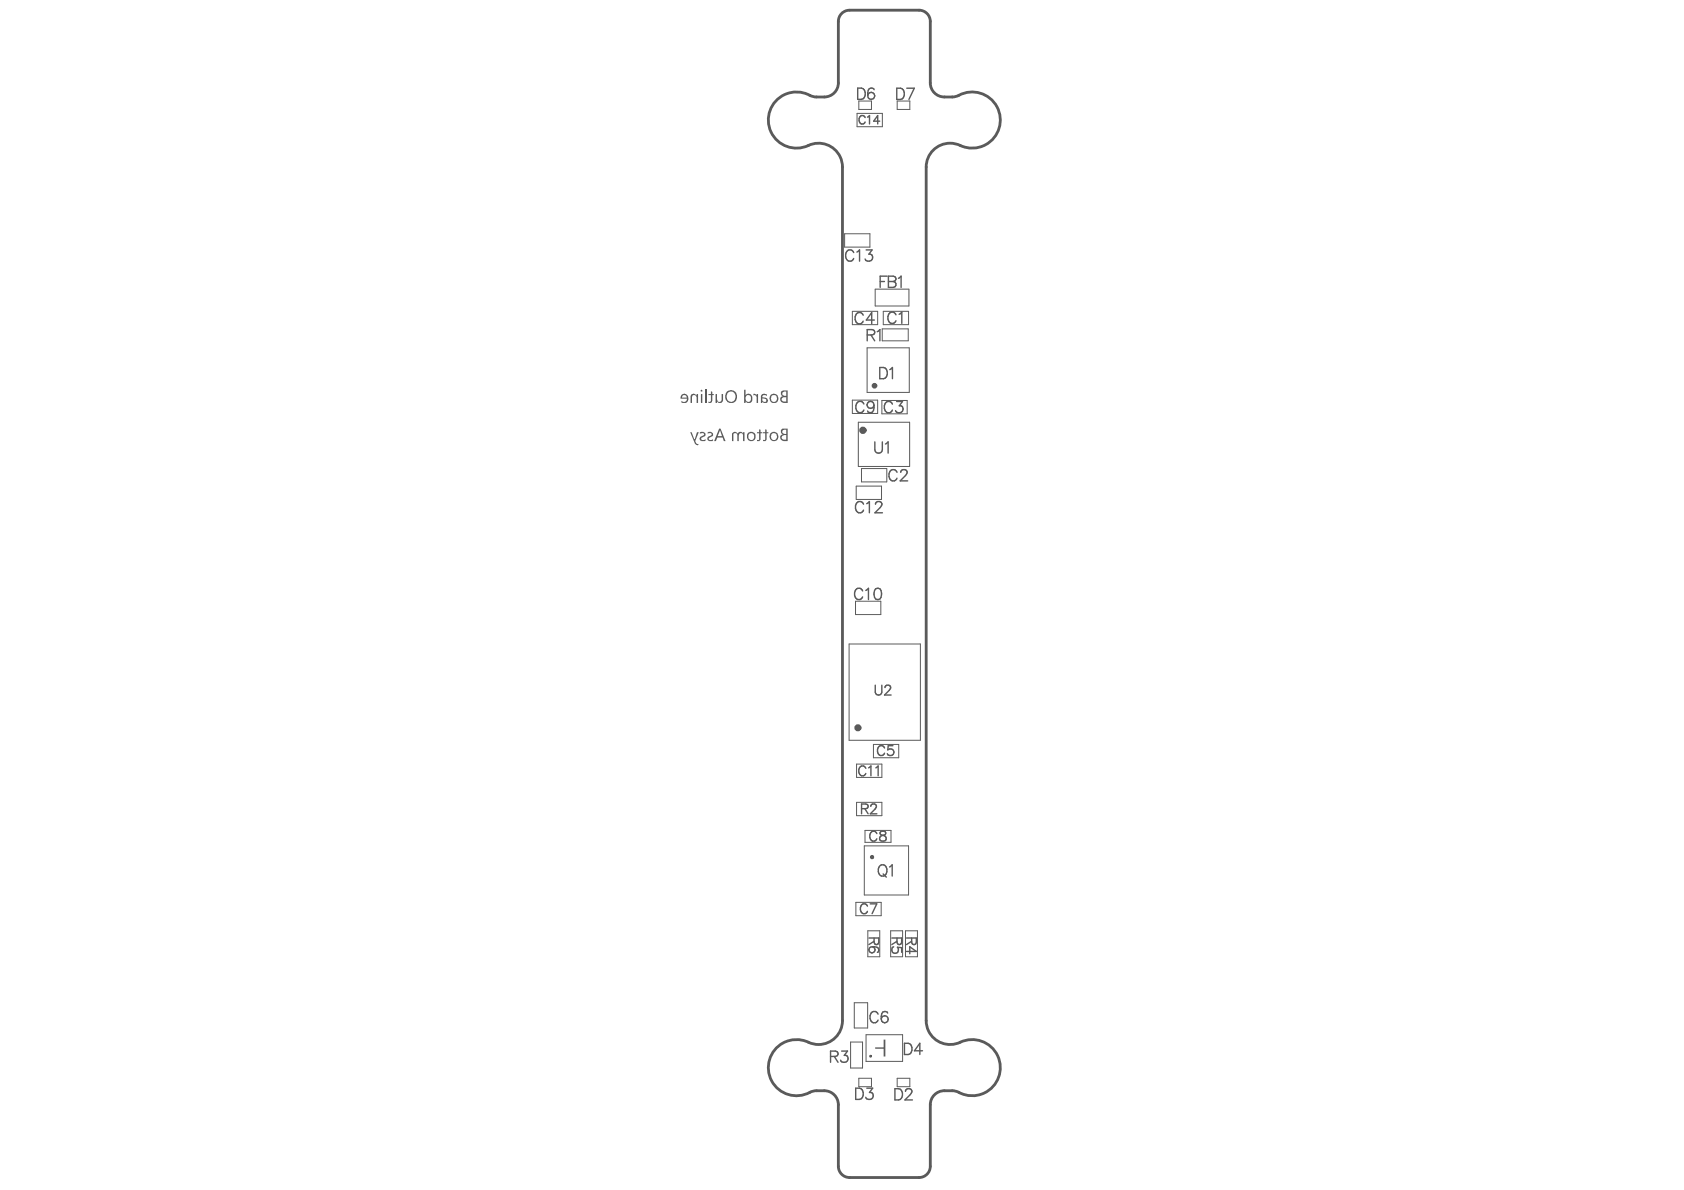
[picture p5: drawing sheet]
<svg xmlns="http://www.w3.org/2000/svg" width="297mm" height="210mm" viewBox="0 0 297 210" stroke-linecap="round" stroke-linejoin="round" font-family="sans-serif">
<path d="M144 17.1h1.4M147.9 3.8v10.8M149.9 1.8h12.2M164.1 3.8v10.8M166.6 17.1h1.4M148.6 29.5v150.5M163.4 29.5v150.5M144 192.4h1.4M147.9 194.9v10.8M164.1 194.9v10.8M166.6 192.4h1.4M149.9 207.7h12.2" fill="none" stroke="#5a5a5a" stroke-width=".5"/>
<g fill="#5a5a5a">
<path d="M132.9 69.5h.4l.2 .3v-.3h.2v1.6h-.2v-.8a.4 .4 0 0 0-.1-.5 .4 .4 0 0 0-.5 0z"/>
<path d="M126.2 69.5h.3v.9a.42 .42 0 0 0 .4 .5 .42 .42 0 0 0 .4-.5v-.9h.2v.9a.58 .58 0 0 1-.3 .7 .58 .58 0 0 1-.7-.3v.3h-.3z"/>
<path d="M125.4 69l.2 .1v.4h.3v.2h-.3v.9a.55 .55 0 0 1-.6 .5v-.3l.3 .1 .1-.2v-1h-.4v-.2h.4z"/>
<path d="M138 69.3l.3-.2h.4v.7l-.6-.1zM137.9 70.3l.3-.2h.5v.7h-.6l-.2-.2zM137.7 69.1l.1 .6 .3 .2a.6 .6 0 0 0-.5 .7 .6 .6 0 0 0 .7 .5h.6v-2.2h-.8z"/>
<path d="M136.1 69.8a.59 .59 0 0 1 1 .4 .59 .59 0 0 1-.9 .6l-.2-.4zM135.7 70.2a.81 .81 0 0 0 1.6 0 .81 .81 0 0 0-1.6 0z"/>
<path d="M134.5 70.3h.3a.33 .33 0 0 1 .4 .3 .33 .33 0 0 1-.3 .4 .33 .33 0 0 1-.4-.3zM134.3 69.7l-.1 1.4h.3v-.3a.51 .51 0 0 0 .6 .3 .51 .51 0 0 0 .3-.5 .51 .51 0 0 0-.5-.5h-.4a.44 .44 0 0 1 .3-.4 .44 .44 0 0 1 .5 .2v-.3a.69 .69 0 0 0-1 .1z"/>
<path d="M131.3 68.7v2.4h.2v-.3a.71 .71 0 0 0 .9 .2 .71 .71 0 0 0 .3-.9 .67 .67 0 0 0-.5-.6 .67 .67 0 0 0-.7 .2v-1zM131.6 69.9a.57 .57 0 0 1 .9 .3 .57 .57 0 0 1-.7 .6l-.3-.4z"/>
<path d="M128.3 69.4l.1-.1a.85 .85 0 0 1 1.1 0 .85 .85 0 0 1 .1 1.1 .78 .78 0 0 1-1 .4 .78 .78 0 0 1-.4-.9zM128.1 69.2l-.1 .3a1.09 1.09 0 0 0 1 1.6 1.09 1.09 0 0 0 .9-1.7 1.06 1.06 0 0 0-1.8-.2z"/>
</g>
<path d="M124.5 68.7v2.4" fill="none" stroke="#5a5a5a" stroke-width=".25"/>
<g fill="#5a5a5a">
<path d="M121.9 69.6a.75 .75 0 0 1 1 .2v-.3h.2v1.6h-.2v-.9a.42 .42 0 0 0-.4-.5 .42 .42 0 0 0-.4 .5v.9h-.3v-1.3z"/>
<path d="M123.5 68.9a.2 .2 0 0 0 .4 0 .2 .2 0 0 0-.4 0zM123.6 69.5v1.6h.3v-1.6z"/>
<path d="M120.4 69.8a.47 .47 0 0 1 .5-.1 .47 .47 0 0 1 .3 .4h-.9zM120.2 69.7l-.2 .6h1.2a.58 .58 0 0 1-.4 .6 .58 .58 0 0 1-.6-.2v.3a.81 .81 0 0 0 1.2-.6 .81 .81 0 0 0-1-.9z"/>
</g>
<path d="M144 17.1l-.6-.1a5.2 5.2 0 0 0-7.4 2.1 5 5 0 0 0 1 5.6 5 5 0 0 0 5.6 1 4.2 4.2 0 0 1 6 3.8M147.9 14.6a2.48 2.48 0 0 1-2.5 2.5M149.9 1.8a1.98 1.98 0 0 0-2 2M162.1 1.8a1.98 1.98 0 0 1 2 2M164.1 14.6a2.48 2.48 0 0 0 2.5 2.5M168 17.1l.6-.1a5.2 5.2 0 0 1 7.3 1.8 5 5 0 0 1-1 5.9 5 5 0 0 1-5.9 .8 4.2 4.2 0 0 0-5.6 4M145.4 192.4a2.48 2.48 0 0 1 2.5 2.5M148.6 180a4.3 4.3 0 0 1-6.6 3.6 5 5 0 0 0-6.4 5.4 5 5 0 0 0 7.5 3.6l.9-.2M163.4 180a4.2 4.2 0 0 0 6 3.8 5 5 0 0 1 7 4.8 5 5 0 0 1-7.5 4l-.9-.2M166.6 192.4a2.48 2.48 0 0 0-2.5 2.5M147.9 205.7a1.98 1.98 0 0 0 2 2M164.1 205.7a1.98 1.98 0 0 1-2 2" fill="none" stroke="#5a5a5a" stroke-width=".5"/>
<path d="M154.4 184.7h1.5v-1.3h.3v3h-.3v-1.4h-1.5z" fill="#5a5a5a"/>
<g fill="none" stroke="#5a5a5a" stroke-width=".18">
<path d="M144 17.1h1.4M147.9 3.8v10.8M149.9 1.8h12.2M151.2 20h4.4v2.4h-4.4zM151.5 17.8h2.2v1.5h-2.2zM158.3 17.8h2.2v1.5h-2.2zM164.1 3.8v10.8M166.6 17.1h1.4M148.6 29.5v150.5M163.4 29.5v150.5M149 41.2h4.4v2.4h-4.4zM150.3 54.9h4.5v2.4h-4.5z"/>
<path d="M154.4 51h5.9v3h-5.9zM155.6 58h4.6v2.1h-4.6zM155.8 54.9h4.5v2.4h-4.5zM150.3 70.6h4.5v2.3h-4.5zM151.4 74.5h9v7.8h-9zM152.9 61.4h7.5v7.8h-7.5zM155.6 70.6h4.4v2.4h-4.4zM151 85.7h4.5v2.4h-4.5zM152 82.6h4.4v2.4h-4.4zM149.8 113.6h12.5v17h-12.5zM150.9 106.1h4.5v2.3h-4.5zM151.1 134.8h4.5v2.3h-4.5z"/>
<path d="M154.1 131.3h4.4v2.4h-4.4zM151 159.2h4.4v2.3h-4.4zM151.1 141.5h4.5v2.4h-4.5zM152.5 149.2h7.8v8.7h-7.8zM152.6 146.5h4.6v2.1h-4.6zM150.7 176.9h2.3v4.4h-2.3zM153.1 164.2h2.1v4.6h-2.1zM157.1 164.2h2.1v4.6h-2.1zM159.7 164.2h2.1v4.6h-2.1zM144 192.4h1.4M147.9 194.9v10.8M150 183.8h2.1v4.6h-2.1z"/>
<path d="M151.5 190.2h2.2v1.5h-2.2zM152.8 182.5h6.4v4.7h-6.4zM158.3 190.2h2.2v1.5h-2.2zM164.1 194.9v10.8M166.6 192.4h1.4M149.9 207.7h12.2"/>
</g>
<g fill="none" stroke="#5a5a5a" stroke-width=".25">
<path d="M151.3 15.5h.7a1.06 1.06 0 0 1 .6 1 1.06 1.06 0 0 1-.6 1h-.7zM154.2 15.8a.58 .58 0 0 0-.9-.2l-.2 .3v1M158.2 15.6h.6a1.06 1.06 0 0 1 .7 .9 1.06 1.06 0 0 1-.7 1h-.6zM159.9 15.6h1.4l-1 1.9M152.6 20.7a.55 .55 0 0 0-.6-.3 .55 .55 0 0 0-.5 .5v.4a.55 .55 0 0 0 .5 .6 .55 .55 0 0 0 .6-.4M153 20.7l.4-.3v1.5M155.2 21.4h-1.1l.7-1v1.5M150.6 44.6a.73 .73 0 0 0-.8-.5 .73 .73 0 0 0-.6 .7 .87 .87 0 0 0 .2 1 .87 .87 0 0 0 .9 .2l.3-.4M151.1 44.5l.5-.4v2M152.3 55.6a.73 .73 0 0 0-.9-.5 .73 .73 0 0 0-.6 .8 .87 .87 0 0 0 .2 .9 .87 .87 0 0 0 1 .2l.3-.4M152.8 44.1h1l-.5 .7a.64 .64 0 0 1 .6 .8 .64 .64 0 0 1-.8 .5l-.3-.1-.2-.3M153 59.1l1.1-.1a.46 .46 0 0 0 0-.8l-1.1-.1v2"/>
<path d="M153.6 59.1l.7 1M154.2 56.5h-1.4l1-1.4v2M154.7 58.5l.5-.4v2M155.3 49.7h.7M156.5 48.7h-1.2v2M156.7 48.7l1.1 .1a.46 .46 0 0 1 0 .8l-.2 .1a.52 .52 0 0 1 .4 .5 .52 .52 0 0 1-.4 .5h-.9zM156.7 49.7h.9M158 55.5a.73 .73 0 0 0-.8-.4 .73 .73 0 0 0-.6 .7 .87 .87 0 0 0 .2 1 .87 .87 0 0 0 1 .1l.2-.3M158.5 49.1l.4-.4v2M158.6 55.4l.5-.3v1.9M152.4 71.3a.73 .73 0 0 0-.8-.5 .73 .73 0 0 0-.6 .8 .87 .87 0 0 0 .2 .9 .87 .87 0 0 0 .9 .2l.3-.4M154.2 71.5a.93 .93 0 0 1-.8 1.3l-.3-.1-.1-.2"/>
<path d="M154.3 77.9v1.5a.67 .67 0 0 0 .7 .5 .67 .67 0 0 0 .6-.5v-1.5M155.2 64.8h.6a1.06 1.06 0 0 1 .7 1 1.06 1.06 0 0 1-.7 1h-.6zM156.2 78.3l.5-.4v2M156.9 65.2l.5-.4v2M157.4 71.3a.73 .73 0 0 0-.8-.5 .73 .73 0 0 0-.6 .8 .87 .87 0 0 0 .2 .9 .87 .87 0 0 0 .9 .2l.3-.4M158.2 70.8h1l-.6 .8a.64 .64 0 0 1 .7 .7 .64 .64 0 0 1-.9 .5l-.2-.1-.2-.3M152.3 88.9a.73 .73 0 0 0-.8-.4 .73 .73 0 0 0-.6 .7 .87 .87 0 0 0 .2 1 .87 .87 0 0 0 .9 .2l.3-.4M152.9 88.8l.4-.3v2M154.4 88.9l.1-.2 .3-.2 .6 .1a.45 .45 0 0 1 .1 .6l-1.2 1.3h1.4M158.2 83.3a.73 .73 0 0 0-.8-.5 .73 .73 0 0 0-.6 .8 .87 .87 0 0 0 .2 .9 .87 .87 0 0 0 .9 .2l.3-.4M158.9 83.3l.1-.3 .3-.2 .5 .1a.45 .45 0 0 1 .1 .7l-1.1 1.2h1.3M152.2 104.2a.73 .73 0 0 0-.9-.4 .73 .73 0 0 0-.6 .7 .87 .87 0 0 0 .2 1 .87 .87 0 0 0 1 .2l.3-.4"/>
<path d="M152.7 104.1l.5-.3v2M154.5 103.9a.64 .64 0 0 1 .9 .2 1.63 1.63 0 0 1-.2 1.6 .64 .64 0 0 1-.9-.3 1.63 1.63 0 0 1 .2-1.5zM152.7 135.5a.64 .64 0 0 0-.7-.4 .64 .64 0 0 0-.5 .7 .76 .76 0 0 0 .1 .8 .76 .76 0 0 0 .9 .2l.2-.4M153.2 135.4l.4-.3v1.7M154.4 120.9v1.2a.58 .58 0 0 0 .6 .5 .58 .58 0 0 0 .5-.5v-1.2M154.5 135.4l.4-.3v1.7M156 131.9a.64 .64 0 0 0-.7-.4 .64 .64 0 0 0-.5 .7 .76 .76 0 0 0 .2 .8 .76 .76 0 0 0 .8 .2l.2-.3M156.1 121.3l.1-.3 .2-.1h.4l.2 .1a.54 .54 0 0 1-.2 .8l-.8 .8h1.2M157.5 131.5h-.8l-.1 .8a.61 .61 0 0 1 .9 0 .61 .61 0 0 1-.1 .9 .61 .61 0 0 1-.9-.3M152 142.6h1l.1-.3-.1-.3-.3-.2h-.7v1.7M152.5 142.6l.6 .9M153 159.8a.64 .64 0 0 0-.7-.4 .64 .64 0 0 0-.5 .7 .76 .76 0 0 0 .1 .8 .76 .76 0 0 0 .9 .2l.2-.4"/>
<path d="M153.5 159.4h1.2l-.9 1.8M153.6 142.2l.1-.2 .2-.2h.4l.2 .2a.54 .54 0 0 1-.2 .7l-.8 .8h1.2M154.7 147a.64 .64 0 0 0-.8-.4 .64 .64 0 0 0-.5 .7 .76 .76 0 0 0 .2 .8 .76 .76 0 0 0 .8 .2l.3-.4M155.1 152.8a.73 .73 0 0 1 .9-.2 .73 .73 0 0 1 .4 .7 .87 .87 0 0 1-.2 .9 .87 .87 0 0 1-.9 .2 1.23 1.23 0 0 1-.2-1.6zM155.3 146.7a.35 .35 0 0 0 .2 .6 .62 .62 0 0 1 .7 .2 .62 .62 0 0 1-.1 .8 .7 .7 0 0 1-.9-.3 .68 .68 0 0 1 .8-.7 .35 .35 0 0 0 .1-.6zM155.8 154.2l.5 .5M156.9 152.9l.5-.4v2M153.3 165.5h1.7v.7l-.2 .3-.3 .1-.2-.2-.1-.9M153.8 167a.82 .82 0 0 1 1.2 .7l-.2 .3M154.2 166l-.9 .6M154.9 178.9a.73 .73 0 0 0-.8-.5 .73 .73 0 0 0-.6 .8 .87 .87 0 0 0 .2 .9 .87 .87 0 0 0 .9 .2l.3-.4M156.6 178.7a.57 .57 0 0 0-.6-.3 .57 .57 0 0 0-.5 .4l-.1 .9"/>
<path d="M157.3 165.5h1.7v.7l-.1 .3-.4 .1-.2-.2-.1-.9M157.6 167a.61 .61 0 0 0-.2 .9 .61 .61 0 0 0 .9 .1 .61 .61 0 0 0 0-.9l.7 .1v.8M158.2 166l-.9 .6M159.9 165.5h1.7v.7l-.1 .3-.4 .1-.2-.2-.1-.9M159.9 167.8h1.7l-1.1-.8v1.2M160.8 166l-.9 .6M146.5 186.3l1.1-.1a.46 .46 0 0 0 0-.7l-1.1-.1v2M147.2 186.3l.6 1.1M148.5 185.4h1l-.6 .8a.64 .64 0 0 1 .7 .7 .64 .64 0 0 1-.9 .5l-.2-.1-.2-.3M150.9 191.9h.7a1.06 1.06 0 0 1 .7 1 1.06 1.06 0 0 1-.7 1h-.7zM152.9 191.9h1l-.5 .8a.64 .64 0 0 1 .6 .7 .64 .64 0 0 1-.8 .5l-.3-.1-.2-.3M157.9 192h.6a1.06 1.06 0 0 1 .7 1 1.06 1.06 0 0 1-.7 1h-.6z"/>
<path d="M159.5 184h.7a1.06 1.06 0 0 1 .7 1 1.06 1.06 0 0 1-.7 1h-.7zM159.7 192.5l.1-.3 .3-.2 .6 .1a.45 .45 0 0 1 .1 .7l-1.2 1.2h1.3M162.7 185.3h-1.4l.9-1.3v2"/>
<circle cx="153.7" cy="16.9" r=".62"/>
<circle cx="153.6" cy="71.4" r=".62"/>
<circle cx="153.8" cy="167.5" r=".54"/>
<circle cx="156.1" cy="179.8" r=".62"/>
</g>
<g fill="#5a5a5a">
<path d="M135 75.7l.2 .1v.4h.3v.2h-.3v1a.47 .47 0 0 1-.6 .4v-.2h.4v-1.2h-.4v-.2h.4z"/>
<path d="M133.9 75.7l.3 .1v.4h.3v.2h-.3v1a.47 .47 0 0 1-.7 .4v-.2h.4v-1.2h-.4v-.2h.4z"/>
<path d="M129.2 76.4a.56 .56 0 0 1 .9 .1 .51 .51 0 0 1 .5-.3 .51 .51 0 0 1 .5 .3v-.3h.2v1.6h-.2v-.9a.38 .38 0 0 0-.4-.5 .38 .38 0 0 0-.4 .5v.9h-.2v-.9a.37 .37 0 0 0-.4-.5 .37 .37 0 0 0-.3 .5v.9h-.3z"/>
<path d="M124.8 76.2a.58 .58 0 0 1 .7 0 .58 .58 0 0 1 .2 .7l-.4 .2a.3 .3 0 0 0-.3 .4 .3 .3 0 0 0 .5 .1l.3-.1v.2a.62 .62 0 0 1-.7 .1 .62 .62 0 0 1-.3-.5l.1-.2 .2-.2a.3 .3 0 0 0 .4-.3 .3 .3 0 0 0-.5-.2l-.2 .1z"/>
<path d="M123.4 76.2a.59 .59 0 0 1 .8 0 .59 .59 0 0 1 .2 .7l-.2 .1a.54 .54 0 0 0-.5 .5l.1 .1 .7-.1v.2l-.2 .1a.59 .59 0 0 1-.6 0 .59 .59 0 0 1-.3-.6l.5-.3a.26 .26 0 0 0 .2-.4 .26 .26 0 0 0-.4-.1l-.3 .1z"/>
<path d="M121.7 76.2h.3l.5 1.4 .4-1.4h.4l-.7 1.6 .3 .5h.3v.2h-.4l-.2-.3z"/>
<path d="M138 76l.3-.2h.4v.7h-.4a.37 .37 0 0 1-.3-.5zM137.9 76.9l.4-.2h.4v.9l-.6-.1-.2-.2zM137.7 75.9l.1 .5 .3 .2a.6 .6 0 0 0-.5 .7 .6 .6 0 0 0 .7 .5h.6v-2.2h-.9z"/>
<path d="M136.1 76.5a.61 .61 0 0 1 .9 .2 .61 .61 0 0 1-.2 .9 .63 .63 0 0 1-.7-.3 .63 .63 0 0 1 0-.8zM135.7 77a.81 .81 0 0 0 1.6 0 .81 .81 0 0 0-1.6 0z"/>
<path d="M132.1 76.6a.59 .59 0 0 1 1 .2 .59 .59 0 0 1-.6 .8h-.2a.52 .52 0 0 1-.3-.7zM131.7 77a.81 .81 0 0 0 1.6 0 .81 .81 0 0 0-1.6 0z"/>
<path d="M127 75.9l.4 1h-.8zM126.8 75.6l-.8 2.2h.3l.2-.6h1l.2 .6h.3l-.9-2.2z"/>
</g>
<path d="M144 17.1l-.6-.1a5.2 5.2 0 0 0-7.4 2.1 5 5 0 0 0 1 5.6 5 5 0 0 0 5.6 1 4.2 4.2 0 0 1 6 3.8M147.9 14.6a2.48 2.48 0 0 1-2.5 2.5M149.9 1.8a1.98 1.98 0 0 0-2 2M162.1 1.8a1.98 1.98 0 0 1 2 2M164.1 14.6a2.48 2.48 0 0 0 2.5 2.5M168 17.1l.6-.1a5.2 5.2 0 0 1 7.3 1.8 5 5 0 0 1-1 5.9 5 5 0 0 1-5.9 .8 4.2 4.2 0 0 0-5.6 4M145.4 192.4a2.48 2.48 0 0 1 2.5 2.5M148.6 180a4.3 4.3 0 0 1-6.6 3.6 5 5 0 0 0-6.4 5.4 5 5 0 0 0 7.5 3.6l.9-.2M163.4 180a4.2 4.2 0 0 0 6 3.8 5 5 0 0 1 7 4.8 5 5 0 0 1-7.5 4l-.9-.2M166.6 192.4a2.48 2.48 0 0 0-2.5 2.5M147.9 205.7a1.98 1.98 0 0 0 2 2M164.1 205.7a1.98 1.98 0 0 1-2 2" fill="none" stroke="#5a5a5a" stroke-width=".18"/>
<circle cx="153.6" cy="186.3" r=".12" fill="none" stroke="#5a5a5a" stroke-width=".25"/>
<g fill="none" stroke="#5a5a5a" stroke-width=".5">
<circle cx="154.3" cy="68" r=".25"/>
<circle cx="153.8" cy="151.2" r=".12"/>
</g>
<circle cx="152.2" cy="75.9" r=".31" fill="none" stroke="#5a5a5a" stroke-width=".67"/>
<circle cx="151.3" cy="128.4" r=".25" fill="none" stroke="#5a5a5a" stroke-width=".74"/>
</svg>
